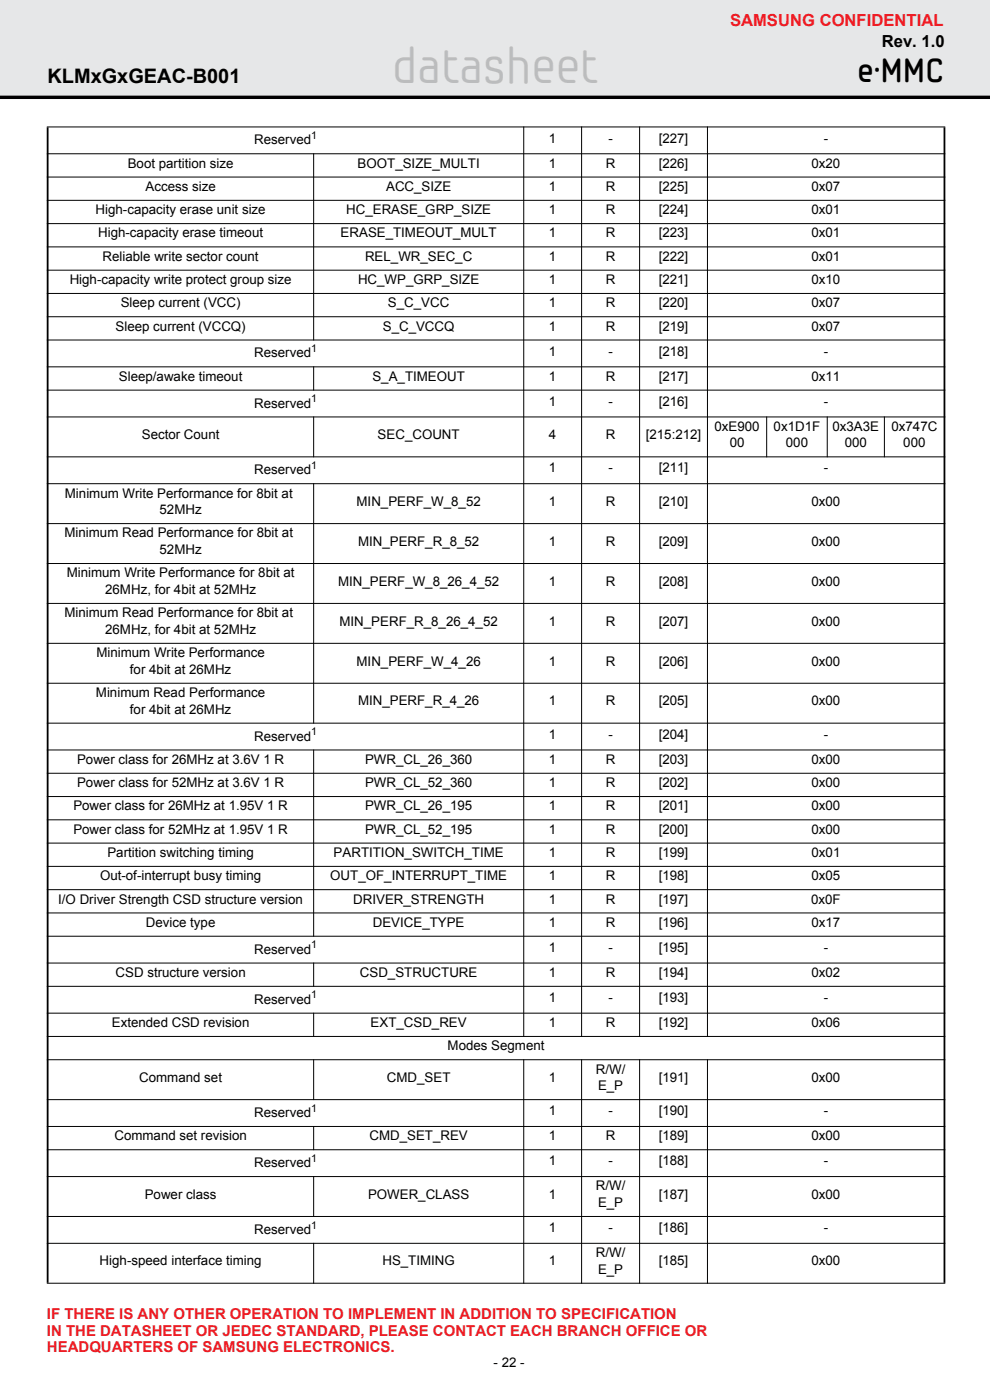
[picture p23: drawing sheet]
<svg xmlns="http://www.w3.org/2000/svg" width="210mm" height="297mm" viewBox="0 0 210 297" stroke-linecap="round" stroke-linejoin="round" font-family="sans-serif">
<defs><g id="words">
<text font-size="10.6" fill="#bbbdc0" x="83.1" y="17.6">datasheet</text>
<text font-size="7.1" x="181.7" y="17.4">e·MMC</text>
<text font-size="4.2" x="10.1" y="17.6">KLMxGxGEAC-B001</text>
<text font-size="3.5" fill="#ed1c24" x="154.8" y="5.4">SAMSUNG CONFIDENTIAL</text>
<text font-size="3.5" x="187" y="9.9">Rev. 1.0</text>
<g font-size="3.2" fill="#ed1c24">
<text x="9.9" y="279.8">IF THERE IS ANY OTHER OPERATION TO IMPLEMENT IN ADDITION TO SPECIFICATION</text>
<text x="9.9" y="283.4">IN THE DATASHEET OR JEDEC STANDARD, PLEASE CONTACT EACH BRANCH OFFICE OR</text>
<text x="9.9" y="286.9">HEADQUARTERS OF SAMSUNG ELECTRONICS.</text>
</g>
<g font-size="2.8">
<text x="27.1" y="35.6">Boot partition size</text>
<text x="53.9" y="30.6">Reserved</text>
<text x="75.8" y="35.6">BOOT_SIZE_MULTI</text>
<text x="116.4" y="35.6">1</text>
<text x="116.4" y="30.2">1</text>
<text x="128.4" y="35.6">R</text>
<text x="129" y="30.2">-</text>
<text x="139.7" y="30.2">[227]</text>
<text x="139.7" y="35.6">[226]</text>
<text x="172.1" y="35.6">0x20</text>
<text x="174.7" y="30.2">-</text>
<text x="30.9" y="40.5">Access size</text>
<text x="81.9" y="40.5">ACC_SIZE</text>
<text x="116.4" y="40.5">1</text>
<text x="128.4" y="40.5">R</text>
<text x="139.7" y="40.5">[225]</text>
<text x="172.1" y="40.5">0x07</text>
<text x="20.3" y="45.4">High-capacity erase unit size</text>
<text x="73.4" y="45.4">HC_ERASE_GRP_SIZE</text>
<text x="116.4" y="45.4">1</text>
<text x="128.4" y="45.4">R</text>
<text x="139.7" y="45.4">[224]</text>
<text x="172.1" y="45.4">0x01</text>
<text x="20.8" y="50.4">High-capacity erase timeout</text>
<text x="72.2" y="50.4">ERASE_TIMEOUT_MULT</text>
<text x="116.4" y="50.4">1</text>
<text x="128.4" y="50.4">R</text>
<text x="139.7" y="50.4">[223]</text>
<text x="172.1" y="50.4">0x01</text>
<text x="21.8" y="55.3">Reliable write sector count</text>
<text x="77.4" y="55.3">REL_WR_SEC_C</text>
<text x="116.4" y="55.3">1</text>
<text x="128.4" y="55.3">R</text>
<text x="139.7" y="55.3">[222]</text>
<text x="172.1" y="55.3">0x01</text>
<text x="14.8" y="60.3">High-capacity write protect group size</text>
<text x="25.6" y="65.2">Sleep current (VCC)</text>
<text x="75.9" y="60.3">HC_WP_GRP_SIZE</text>
<text x="82.3" y="65.2">S_C_VCC</text>
<text x="116.4" y="60.3">1</text>
<text x="116.4" y="65.2">1</text>
<text x="128.4" y="60.3">R</text>
<text x="128.4" y="65.2">R</text>
<text x="139.7" y="60.3">[221]</text>
<text x="139.7" y="65.2">[220]</text>
<text x="172.1" y="60.3">0x10</text>
<text x="172.1" y="65.2">0x07</text>
<text x="24.5" y="70.1">Sleep current (VCCQ)</text>
<text x="81.2" y="70.1">S_C_VCCQ</text>
<text x="116.4" y="70.1">1</text>
<text x="128.4" y="70.1">R</text>
<text x="139.7" y="70.1">[219]</text>
<text x="172.1" y="70.1">0x07</text>
<text x="53.9" y="75.8">Reserved</text>
<text x="116.4" y="75.4">1</text>
<text x="129" y="75.4">-</text>
<text x="139.7" y="75.4">[218]</text>
<text x="174.7" y="75.4">-</text>
<text x="25.2" y="80.8">Sleep/awake timeout</text>
<text x="79" y="80.8">S_A_TIMEOUT</text>
<text x="116.4" y="80.8">1</text>
<text x="128.4" y="80.8">R</text>
<text x="139.7" y="80.8">[217]</text>
<text x="172.1" y="80.8">0x11</text>
<text x="53.9" y="86.5">Reserved</text>
<text x="116.4" y="86.1">1</text>
<text x="129" y="86.1">-</text>
<text x="139.7" y="86.1">[216]</text>
<text x="174.7" y="86.1">-</text>
<text x="30.1" y="93.2">Sector Count</text>
<text x="80.1" y="93.2">SEC_COUNT</text>
<text x="116.4" y="93.2">4</text>
<text x="128.4" y="93.2">R</text>
<text x="136.9" y="93.2">[215:212]</text>
<text x="151.5" y="91.4">0xE900</text>
<text x="154.7" y="94.9">00</text>
<text x="164" y="91.4">0x1D1F</text>
<text x="166.6" y="94.9">000</text>
<text x="176.5" y="91.4">0x3A3E</text>
<text x="179.1" y="94.9">000</text>
<text x="189" y="91.4">0x747C</text>
<text x="191.5" y="94.9">000</text>
<text x="53.9" y="100.6">Reserved</text>
<text x="116.4" y="100.2">1</text>
<text x="129" y="100.2">-</text>
<text x="139.7" y="100.2">[211]</text>
<text x="174.7" y="100.2">-</text>
<text x="13.8" y="105.6">Minimum Write Performance for 8bit at</text>
<text x="75.6" y="107.3">MIN_PERF_W_8_52</text>
<text x="116.4" y="107.3">1</text>
<text x="128.4" y="107.3">R</text>
<text x="139.7" y="107.3">[210]</text>
<text x="172.1" y="107.3">0x00</text>
<text x="33.8" y="109.1">52MHz</text>
<text x="13.7" y="114">Minimum Read Performance for 8bit at</text>
<text x="33.8" y="117.5">52MHz</text>
<text x="75.9" y="115.8">MIN_PERF_R_8_52</text>
<text x="116.4" y="115.8">1</text>
<text x="128.4" y="115.8">R</text>
<text x="139.7" y="115.8">[209]</text>
<text x="172.1" y="115.8">0x00</text>
<text x="14.2" y="122.5">Minimum Write Performance for 8bit at</text>
<text x="71.7" y="124.2">MIN_PERF_W_8_26_4_52</text>
<text x="116.4" y="124.2">1</text>
<text x="128.4" y="124.2">R</text>
<text x="139.7" y="124.2">[208]</text>
<text x="172.1" y="124.2">0x00</text>
<text x="13.7" y="131">Minimum Read Performance for 8bit at</text>
<text x="22.3" y="126">26MHz, for 4bit at 52MHz</text>
<text x="22.3" y="134.5">26MHz, for 4bit at 52MHz</text>
<text x="72" y="132.7">MIN_PERF_R_8_26_4_52</text>
<text x="116.4" y="132.7">1</text>
<text x="128.4" y="132.7">R</text>
<text x="139.7" y="132.7">[207]</text>
<text x="172.1" y="132.7">0x00</text>
<text x="20.4" y="139.4">Minimum Write Performance</text>
<text x="27.6" y="142.9">for 4bit at 26MHz</text>
<text x="75.6" y="141.2">MIN_PERF_W_4_26</text>
<text x="116.4" y="141.2">1</text>
<text x="128.4" y="141.2">R</text>
<text x="139.7" y="141.2">[206]</text>
<text x="172.1" y="141.2">0x00</text>
<text x="20.3" y="147.9">Minimum Read Performance</text>
<text x="75.9" y="149.6">MIN_PERF_R_4_26</text>
<text x="116.4" y="149.6">1</text>
<text x="128.4" y="149.6">R</text>
<text x="139.7" y="149.6">[205]</text>
<text x="172.1" y="149.6">0x00</text>
<text x="27.6" y="151.4">for 4bit at 26MHz</text>
<text x="53.9" y="157.1">Reserved</text>
<text x="116.4" y="156.7">1</text>
<text x="129" y="156.7">-</text>
<text x="139.7" y="156.7">[204]</text>
<text x="174.7" y="156.7">-</text>
<text x="16.3" y="162">Power class for 26MHz at 3.6V 1 R</text>
<text x="16.3" y="167">Power class for 52MHz at 3.6V 1 R</text>
<text x="77.4" y="162">PWR_CL_26_360</text>
<text x="77.4" y="167">PWR_CL_52_360</text>
<text x="116.4" y="162">1</text>
<text x="116.4" y="167">1</text>
<text x="128.4" y="162">R</text>
<text x="128.4" y="167">R</text>
<text x="139.7" y="162">[203]</text>
<text x="139.7" y="167">[202]</text>
<text x="172.1" y="162">0x00</text>
<text x="172.1" y="167">0x00</text>
<text x="15.6" y="171.9">Power class for 26MHz at 1.95V 1 R</text>
<text x="77.4" y="171.9">PWR_CL_26_195</text>
<text x="116.4" y="171.9">1</text>
<text x="128.4" y="171.9">R</text>
<text x="139.7" y="171.9">[201]</text>
<text x="172.1" y="171.9">0x00</text>
<text x="15.6" y="176.9">Power class for 52MHz at 1.95V 1 R</text>
<text x="77.4" y="176.9">PWR_CL_52_195</text>
<text x="116.4" y="176.9">1</text>
<text x="128.4" y="176.9">R</text>
<text x="139.7" y="176.9">[200]</text>
<text x="172.1" y="176.9">0x00</text>
<text x="22.8" y="181.8">Partition switching timing</text>
<text x="70.7" y="181.8">PARTITION_SWITCH_TIME</text>
<text x="116.4" y="181.8">1</text>
<text x="128.4" y="181.8">R</text>
<text x="139.7" y="181.8">[199]</text>
<text x="172.1" y="181.8">0x01</text>
<text x="12.3" y="191.7">I/O Driver Strength CSD structure version</text>
<text x="21.2" y="186.7">Out-of-interrupt busy timing</text>
<text x="70" y="186.7">OUT_OF_INTERRUPT_TIME</text>
<text x="74.9" y="191.7">DRIVER_STRENGTH</text>
<text x="116.4" y="191.7">1</text>
<text x="116.4" y="186.7">1</text>
<text x="128.4" y="191.7">R</text>
<text x="128.4" y="186.7">R</text>
<text x="139.7" y="191.7">[197]</text>
<text x="139.7" y="186.7">[198]</text>
<text x="172" y="191.7">0x0F</text>
<text x="172.1" y="186.7">0x05</text>
<text x="30.9" y="196.6">Device type</text>
<text x="79" y="196.6">DEVICE_TYPE</text>
<text x="116.4" y="196.6">1</text>
<text x="128.4" y="196.6">R</text>
<text x="139.7" y="196.6">[196]</text>
<text x="172.1" y="196.6">0x17</text>
<text x="53.9" y="202.3">Reserved</text>
<text x="116.4" y="201.9">1</text>
<text x="129" y="201.9">-</text>
<text x="139.7" y="201.9">[195]</text>
<text x="174.7" y="201.9">-</text>
<text x="24.5" y="207.2">CSD structure version</text>
<text x="76.3" y="207.2">CSD_STRUCTURE</text>
<text x="116.4" y="207.2">1</text>
<text x="128.4" y="207.2">R</text>
<text x="139.7" y="207.2">[194]</text>
<text x="172.1" y="207.2">0x02</text>
<text x="53.9" y="212.9">Reserved</text>
<text x="116.4" y="212.6">1</text>
<text x="129" y="212.6">-</text>
<text x="139.7" y="212.6">[193]</text>
<text x="174.7" y="212.6">-</text>
<text x="23.7" y="217.9">Extended CSD revision</text>
<text x="78.6" y="217.9">EXT_CSD_REV</text>
<text x="116.4" y="217.9">1</text>
<text x="128.4" y="217.9">R</text>
<text x="139.7" y="217.9">[192]</text>
<text x="172.1" y="217.9">0x06</text>
<text x="94.9" y="222.8">Modes Segment</text>
<text x="126.3" y="227.8">R/W/</text>
<text x="29.5" y="229.5">Command set</text>
<text x="82" y="229.5">CMD_SET</text>
<text x="116.4" y="229.5">1</text>
<text x="126.8" y="231.3">E_P</text>
<text x="139.7" y="229.5">[191]</text>
<text x="172.1" y="229.5">0x00</text>
<text x="53.9" y="237">Reserved</text>
<text x="116.4" y="236.6">1</text>
<text x="129" y="236.6">-</text>
<text x="139.7" y="236.6">[190]</text>
<text x="174.7" y="236.6">-</text>
<text x="24.3" y="241.9">Command set revision</text>
<text x="78.3" y="241.9">CMD_SET_REV</text>
<text x="116.4" y="241.9">1</text>
<text x="128.4" y="241.9">R</text>
<text x="139.7" y="241.9">[189]</text>
<text x="172.1" y="241.9">0x00</text>
<text x="53.9" y="247.6">Reserved</text>
<text x="116.4" y="247.2">1</text>
<text x="129" y="247.2">-</text>
<text x="139.7" y="247.2">[188]</text>
<text x="174.7" y="247.2">-</text>
<text x="30.7" y="254.3">Power class</text>
<text x="78" y="254.3">POWER_CLASS</text>
<text x="116.4" y="254.3">1</text>
<text x="126.3" y="252.5">R/W/</text>
<text x="126.8" y="256.1">E_P</text>
<text x="139.7" y="254.3">[187]</text>
<text x="172.1" y="254.3">0x00</text>
<text x="53.9" y="261.8">Reserved</text>
<text x="116.4" y="261.4">1</text>
<text x="129" y="261.4">-</text>
<text x="139.7" y="261.4">[186]</text>
<text x="174.7" y="261.4">-</text>
<text x="21.1" y="268.5">High-speed interface timing</text>
<text x="81.1" y="268.5">HS_TIMING</text>
<text x="116.4" y="268.5">1</text>
<text x="126.3" y="266.7">R/W/</text>
<text x="139.7" y="268.5">[185]</text>
<text x="172.1" y="268.5">0x00</text>
<text x="126.8" y="270.2">E_P</text>
<text x="104.7" y="289.9">- 22 -</text>
</g>
<g font-size="2.3">
<text x="66" y="29.5">1</text>
<text x="66" y="74.7">1</text>
<text x="66" y="85.3">1</text>
<text x="66" y="99.5">1</text>
<text x="66" y="156">1</text>
<text x="66" y="201.2">1</text>
<text x="66" y="211.8">1</text>
<text x="66" y="235.8">1</text>
<text x="66" y="246.5">1</text>
<text x="66" y="260.6">1</text>
</g>
</g></defs>
<path d="M0 0h210v20.6h-210z" fill="#e6e7e8"/>
<path d="M0 20.6h210z" fill="#000" stroke="#000" stroke-width=".72"/>
<path d="M10.1 27v245.1zM200.2 27v245.1z" fill="#000" stroke="#000" stroke-width=".38"/>
<g fill="#000" stroke="#000" stroke-width=".21">
<path d="M9.9 26.9h190.5zM9.9 32.6h190.5zM9.9 37.6h190.5zM9.9 42.5h190.5zM9.9 47.4h190.5zM9.9 52.4h190.5zM9.9 57.3h190.5zM66.5 32.5v39.7zM9.9 62.3h190.5zM9.9 67.2h190.5zM9.9 72.1h190.5zM9.9 77.8h190.5z"/>
<path d="M66.5 77.7v5.1zM66.5 88.4v8.6zM162.6 88.4v8.6zM175.4 88.4v8.6zM187.5 88.4v8.6zM9.9 82.8h190.5zM9.9 88.5h190.5zM9.9 96.9h190.5zM9.9 102.6h190.5zM9.9 111.1h190.5zM9.9 119.5h190.5zM9.9 128h190.5z"/>
<path d="M9.9 136.5h190.5zM66.5 102.5v51zM9.9 144.9h190.5zM9.9 153.4h190.5zM9.9 159.1h190.5zM9.9 164h190.5zM9.9 169h190.5zM9.9 173.9h190.5zM9.9 178.9h190.5zM66.5 159v39.7zM9.9 183.8h190.5zM9.9 188.7h190.5z"/>
<path d="M9.9 193.7h190.5zM9.9 198.6h190.5zM66.5 204.2v5.1zM66.5 214.8v5.2zM111 26.8v193.2zM123.3 26.8v193.2zM135.6 26.8v193.2zM150 26.8v193.2zM9.9 204.3h190.5zM9.9 209.2h190.5zM9.9 214.9h190.5zM9.9 219.9h190.5z"/>
<path d="M66.5 224.7v8.7zM9.9 224.8h190.5zM9.9 233.3h190.5zM9.9 239h190.5zM66.5 238.9v5.1zM66.5 249.5v8.7zM9.9 243.9h190.5zM9.9 249.6h190.5zM9.9 258.1h190.5zM66.5 263.7v8.6zM111 224.7v47.6zM123.3 224.7v47.6z"/>
<path d="M135.6 224.7v47.6zM150 224.7v47.6zM9.9 263.8h190.5zM9.9 272.2h190.5z"/>
</g>
<use href="#words"/>
</svg>
